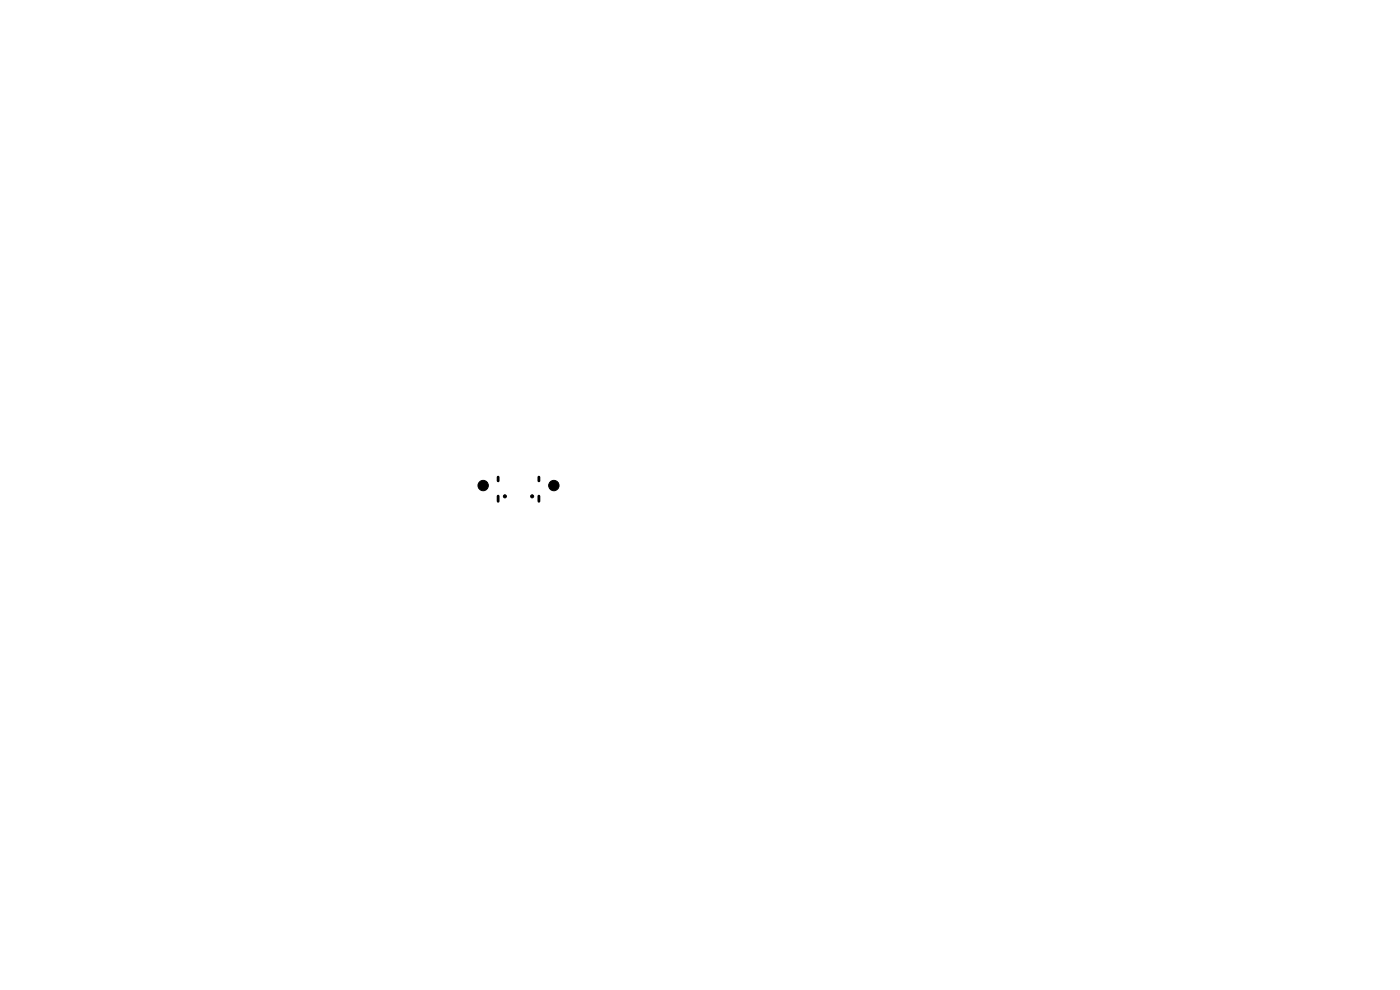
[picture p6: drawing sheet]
<svg xmlns="http://www.w3.org/2000/svg" width="297mm" height="210mm" viewBox="0 0 297 210" stroke-linecap="round" stroke-linejoin="round" font-family="sans-serif">
<g fill="#000" stroke="#000" stroke-width=".21">
<circle cx="102.5" cy="103" r="1.1"/>
<circle cx="107.1" cy="105.3" r=".33"/>
<circle cx="112.9" cy="105.3" r=".33"/>
<circle cx="117.5" cy="103" r="1.1"/>
</g>
<path d="M105.7 101.2v.8M105.7 105.2v1.1M114.3 101.2v.8M114.3 105.2v1.1" fill="none" stroke="#000" stroke-width=".6"/>
</svg>
